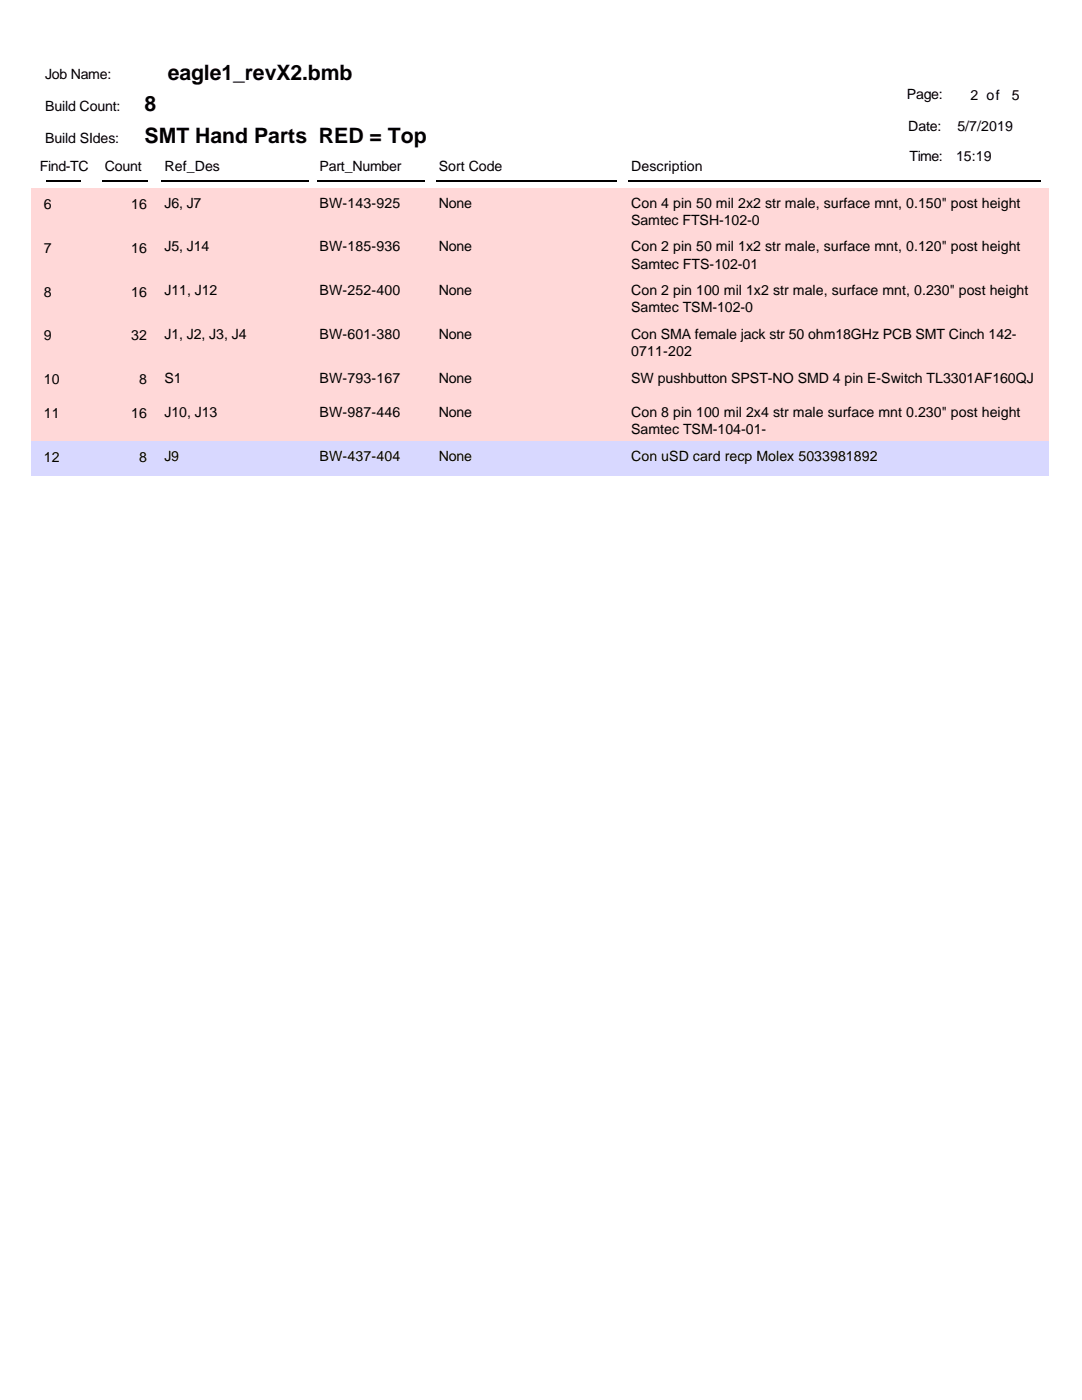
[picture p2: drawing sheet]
<svg xmlns="http://www.w3.org/2000/svg" width="216mm" height="279mm" viewBox="0 0 216 279" stroke-linecap="round" stroke-linejoin="round" font-family="sans-serif">
<defs><g id="words">
<g font-size="4.2">
<text x="33.5" y="15.9">eagle1_revX2.bmb</text>
<text x="28.8" y="22.2">8</text>
<text x="28.8" y="28.6">SMT Hand Parts RED = Top</text>
</g>
<g font-size="2.8">
<text x="9" y="15.8">Job Name:</text>
<text x="9" y="22.1">Build Count:</text>
<text x="181" y="19.8">Page:</text>
<text x="193.7" y="20">2 of</text>
<text x="201.9" y="20">5</text>
<text x="9" y="28.5">Build SIdes:</text>
<text x="181.2" y="26.1">Date:</text>
<text x="191" y="26.1">5/7/2019</text>
<text x="7.9" y="34">Find-TC</text>
<text x="20.9" y="34">Count</text>
<text x="32.8" y="34">Ref_Des</text>
<text x="63.8" y="34">Part_Number</text>
<text x="87.6" y="34">Sort Code</text>
<text x="125.9" y="34">Description</text>
<text x="181.5" y="32.2">Time:</text>
<text x="190.8" y="32.2">15:19</text>
<text x="8.7" y="41.7">6</text>
<text x="26.2" y="41.7">16</text>
<text x="32.8" y="41.5">J6, J7</text>
<text x="63.8" y="41.5">BW-143-925</text>
<text x="87.6" y="41.5">None</text>
<text x="125.9" y="41.5">Con 4 pin 50 mil 2x2 str male, surface mnt, 0.150&quot; post height</text>
<text x="125.9" y="44.9">Samtec FTSH-102-0</text>
<text x="8.7" y="50.4">7</text>
<text x="26.2" y="50.4">16</text>
<text x="32.8" y="50.2">J5, J14</text>
<text x="63.8" y="50.2">BW-185-936</text>
<text x="87.6" y="50.2">None</text>
<text x="125.9" y="50.2">Con 2 pin 50 mil 1x2 str male, surface mnt, 0.120&quot; post height</text>
<text x="125.9" y="53.6">Samtec FTS-102-01</text>
<text x="8.7" y="59.2">8</text>
<text x="26.2" y="59.2">16</text>
<text x="32.8" y="58.9">J11, J12</text>
<text x="63.8" y="58.9">BW-252-400</text>
<text x="87.6" y="58.9">None</text>
<text x="125.9" y="58.9">Con 2 pin 100 mil 1x2 str male, surface mnt, 0.230&quot; post height</text>
<text x="125.9" y="62.4">Samtec TSM-102-0</text>
<text x="8.7" y="67.9">9</text>
<text x="26.2" y="67.9">32</text>
<text x="32.8" y="67.6">J1, J2, J3, J4</text>
<text x="63.8" y="67.6">BW-601-380</text>
<text x="87.6" y="67.6">None</text>
<text x="125.9" y="67.6">Con SMA female jack str 50 ohm18GHz PCB SMT Cinch 142-</text>
<text x="125.9" y="71.1">0711-202</text>
<text x="8.7" y="76.6">10</text>
<text x="27.8" y="76.6">8</text>
<text x="32.8" y="76.4">S1</text>
<text x="63.8" y="76.4">BW-793-167</text>
<text x="87.6" y="76.4">None</text>
<text x="125.9" y="76.4">SW pushbutton SPST-NO SMD 4 pin E-Switch TL3301AF160QJ</text>
<text x="8.7" y="83.5">11</text>
<text x="26.2" y="83.5">16</text>
<text x="32.8" y="83.3">J10, J13</text>
<text x="63.8" y="83.3">BW-987-446</text>
<text x="87.6" y="83.3">None</text>
<text x="125.9" y="83.3">Con 8 pin 100 mil 2x4 str male surface mnt 0.230&quot; post height</text>
<text x="125.9" y="86.7">Samtec TSM-104-01-</text>
<text x="8.7" y="92.3">12</text>
<text x="27.8" y="92.3">8</text>
<text x="32.8" y="92">J9</text>
<text x="63.8" y="92">BW-437-404</text>
<text x="87.6" y="92">None</text>
<text x="125.9" y="92">Con uSD card recp Molex 5033981892</text>
</g>
</g></defs>
<path d="M9.3 36.1h6.8M20.4 36.1h9M32.3 36.1h29.3M63.2 36.1h21.5M87 36.1h36M125.4 36.1h82.3" fill="none" stroke="#000" stroke-width=".26"/>
<g fill="#ffd8d8">
<path d="M6.3 37.6h203v8.7h-203z"/>
<path d="M6.3 46.3h203v8.7h-203z"/>
<path d="M6.3 55h203v8.8h-203z"/>
<path d="M6.3 63.8h203v8.7h-203z"/>
<path d="M6.3 72.5h203v6.9h-203z"/>
<path d="M6.3 79.4h203v8.7h-203z"/>
</g>
<path d="M6.3 88.1h203v6.9h-203z" fill="#d8d8ff"/>
<use href="#words"/>
</svg>
